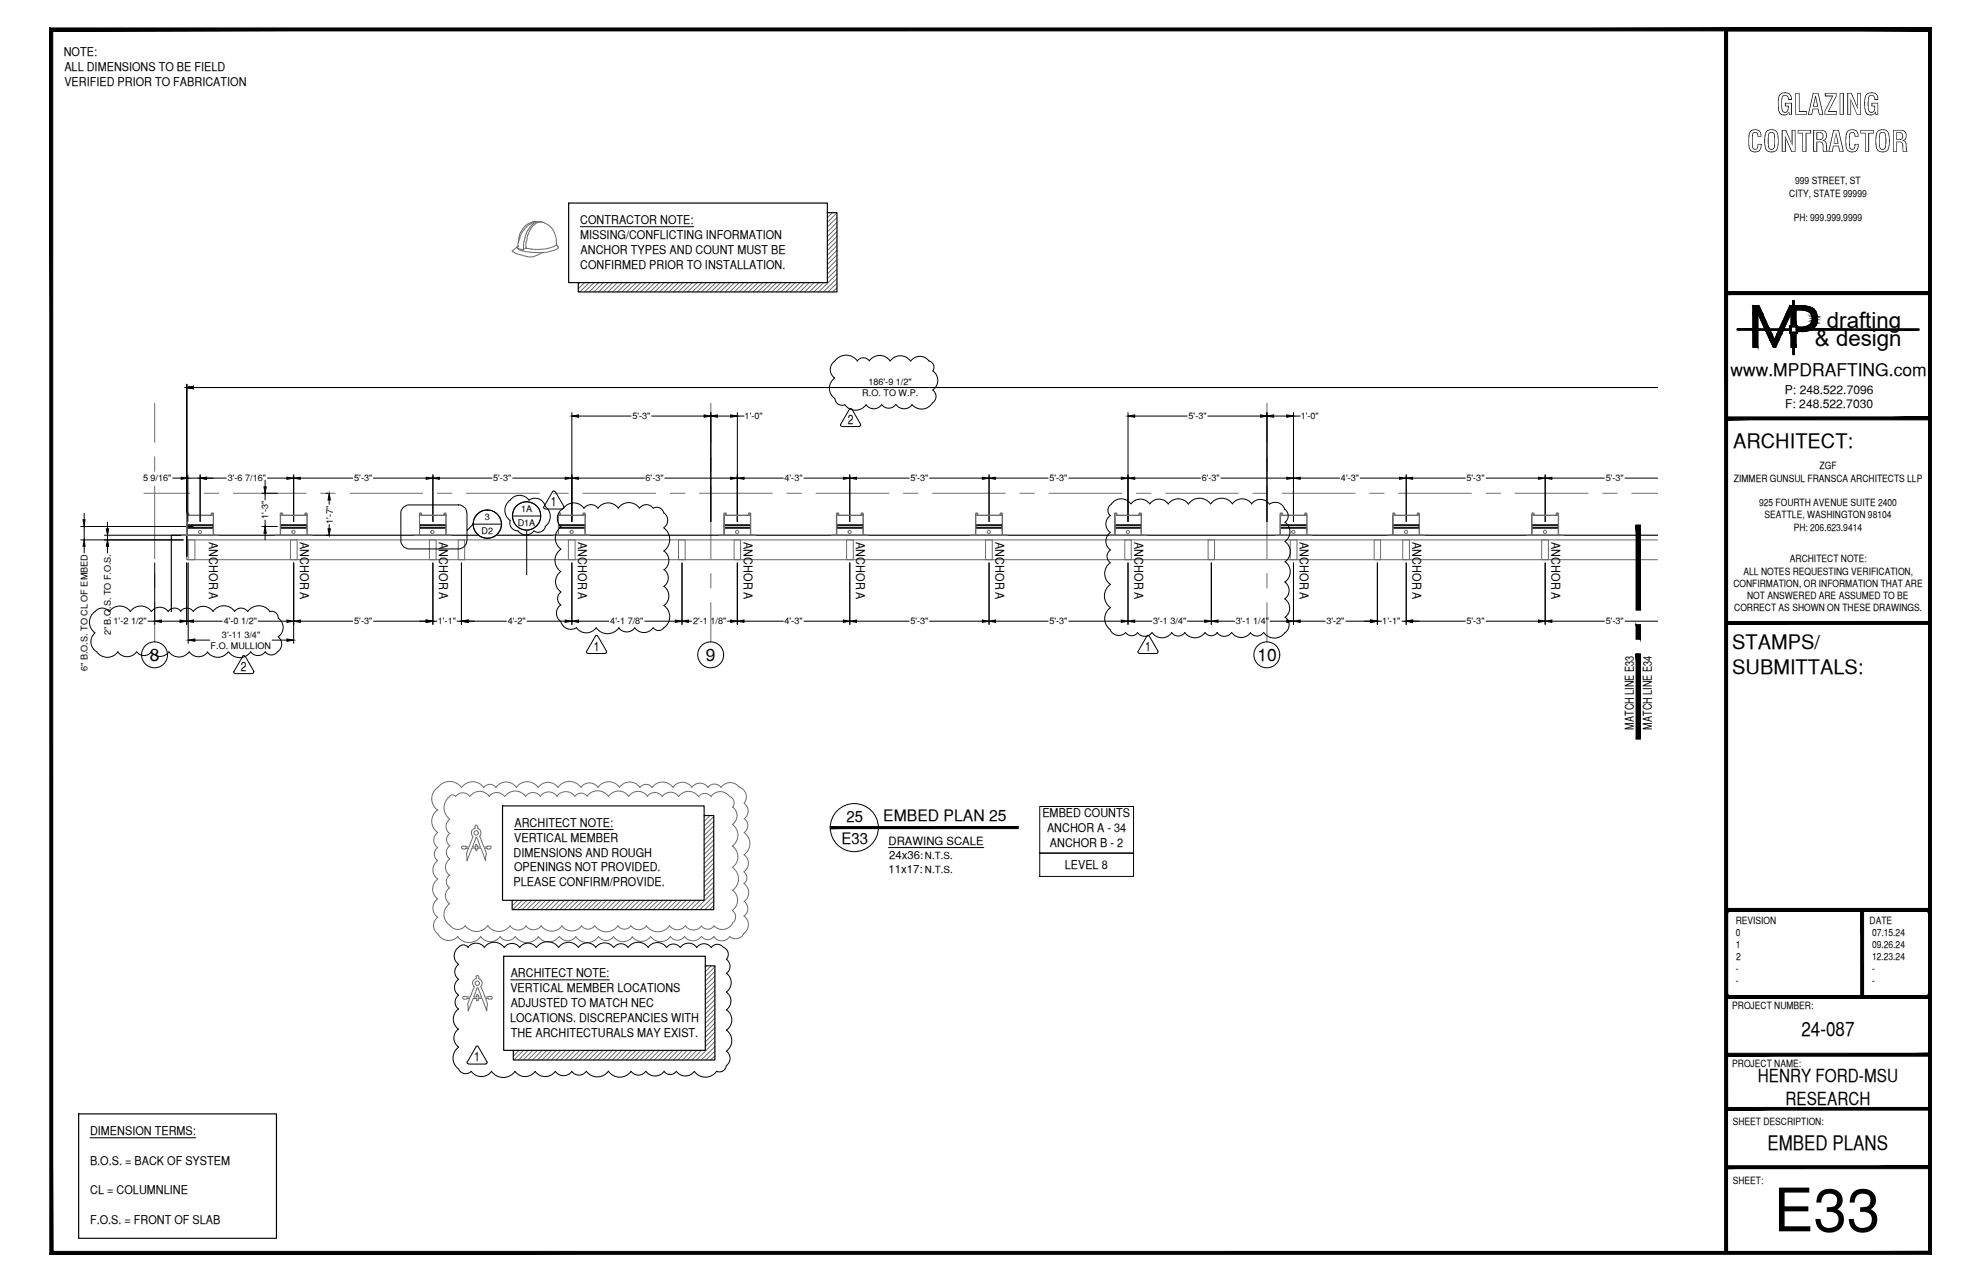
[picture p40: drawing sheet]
<svg xmlns="http://www.w3.org/2000/svg" width="432mm" height="279mm" viewBox="0 0 432 279" stroke-linecap="round" stroke-linejoin="round" font-family="sans-serif">
<defs><g id="words">
<text font-size="13.1" x="386.6" y="268.4">E33</text>
<g font-size="6.3">
<text x="387.2" y="25">GLAZING</text>
<text x="380.8" y="33.1">CONTRACTOR</text>
</g>
<g font-size="4.9">
<text x="398.2" y="71.5">drafting</text>
<text x="395.6" y="75.5">&amp; design</text>
</g>
<g font-size="4.4">
<text x="377.8" y="97.5">ARCHITECT:</text>
<text x="377.6" y="141.5">STAMPS/</text>
<text x="377.6" y="146.9">SUBMITTALS:</text>
<text x="392.7" y="225.8">24-087</text>
<text x="385.3" y="250.7">EMBED PLANS</text>
</g>
<g font-size="3.9">
<text x="383.2" y="235.9">HENRY FORD-MSU</text>
<text x="389.2" y="240.7">RESEARCH</text>
</g>
<g font-size="3.8">
<text x="377.2" y="82">www.MPDRAFTING.com</text>
<text x="32.6" y="144">8</text>
<text x="153.9" y="144">9</text>
<text x="274.1" y="144">10</text>
</g>
<g font-size="3.4">
<text x="184.5" y="179.1">25</text>
<text x="192.5" y="178.9">EMBED PLAN 25</text>
<text x="183.5" y="183.9">E33</text>
</g>
<g font-size="2.8">
<text x="184.8" y="92.3">2</text>
<text x="120.1" y="110.3">1</text>
<text x="129.4" y="141.8">1</text>
<text x="249.6" y="141.8">1</text>
<text x="52.5" y="146.2">2</text>
<text x="103.4" y="231.3">1</text>
</g>
<g font-size="2.6">
<text x="13.9" y="12.3">NOTE:</text>
<text x="14" y="15.5">ALL DIMENSIONS TO BE FIELD</text>
<text x="14" y="18.7">VERIFIED PRIOR TO FABRICATION</text>
<text x="126.4" y="52.1">MISSING/CONFLICTING INFORMATION</text>
<text x="126.5" y="48.8">CONTRACTOR NOTE:</text>
<text x="126.5" y="58.5">CONFIRMED PRIOR TO INSTALLATION.</text>
<text x="126.6" y="55.3">ANCHOR TYPES AND COUNT MUST BE</text>
<text x="389.1" y="85.8">P: 248.522.7096</text>
<text x="389.1" y="89">F: 248.522.7030</text>
<text x="45.6" y="118.2" transform="rotate(90 45.6 118.2)">ANCHOR A</text>
<text x="65.4" y="118.2" transform="rotate(90 65.4 118.2)">ANCHOR A</text>
<text x="95.7" y="118.2" transform="rotate(90 95.7 118.2)">ANCHOR A</text>
<text x="126" y="118.2" transform="rotate(90 126 118.2)">ANCHOR A</text>
<text x="162.1" y="118.2" transform="rotate(90 162.1 118.2)">ANCHOR A</text>
<text x="186.6" y="118.2" transform="rotate(90 186.6 118.2)">ANCHOR A</text>
<text x="217" y="118.2" transform="rotate(90 217 118.2)">ANCHOR A</text>
<text x="247.3" y="118.2" transform="rotate(90 247.3 118.2)">ANCHOR A</text>
<text x="283.3" y="118.2" transform="rotate(90 283.3 118.2)">ANCHOR A</text>
<text x="307.8" y="118.2" transform="rotate(90 307.8 118.2)">ANCHOR A</text>
<text x="338.2" y="118.2" transform="rotate(90 338.2 118.2)">ANCHOR A</text>
<text x="356.1" y="159" transform="rotate(-90 356.1 159)">MATCH LINE E33</text>
<text x="360" y="159" transform="rotate(-90 360 159)">MATCH LINE E34</text>
<text x="227.2" y="178.1">EMBED COUNTS</text>
<text x="112.1" y="183.5">VERTICAL MEMBER</text>
<text x="112.1" y="180.2">ARCHITECT NOTE:</text>
<text x="228.2" y="181.4">ANCHOR A - 34</text>
<text x="228.9" y="184.6">ANCHOR B - 2</text>
<text x="112" y="186.7">DIMENSIONS AND ROUGH</text>
<text x="112.1" y="189.9">OPENINGS NOT PROVIDED.</text>
<text x="232.1" y="189.4">LEVEL 8</text>
<text x="112" y="193.2">PLEASE CONFIRM/PROVIDE.</text>
<text x="111.3" y="213">ARCHITECT NOTE:</text>
<text x="111.3" y="216.2">VERTICAL MEMBER LOCATIONS</text>
<text x="111.3" y="219.5">ADJUSTED TO MATCH NEC</text>
<text x="111.2" y="222.7">LOCATIONS. DISCREPANCIES WITH</text>
<text x="111.3" y="225.9">THE ARCHITECTURALS MAY EXIST.</text>
<text x="19.6" y="247.3">DIMENSION TERMS:</text>
<text x="19.6" y="253.8">B.O.S. = BACK OF SYSTEM</text>
<text x="19.7" y="260.2">CL = COLUMNLINE</text>
<text x="19.6" y="266.7">F.O.S. = FRONT OF SLAB</text>
</g>
<g font-size="2.5">
<text x="193.7" y="184.1">DRAWING SCALE</text>
<text x="193.7" y="190.2">11x17:</text>
<text x="193.8" y="187.1">24x36:</text>
</g>
<g font-size="2.2">
<text x="391.3" y="40.2">999 STREET, ST</text>
<text x="390" y="42.9">CITY, STATE 99999</text>
<text x="391" y="48.2">PH: 999.999.9999</text>
<text x="378" y="105">ZIMMER GUNSUL FRANSCA ARCHITECTS LLP</text>
<text x="396.6" y="102.3">ZGF</text>
<text x="383.4" y="110.3">925 FOURTH AVENUE SUITE 2400</text>
<text x="384.6" y="113">SEATTLE, WASHINGTON 98104</text>
<text x="391" y="115.6">PH: 206.623.9414</text>
<text x="380" y="125.2">ALL NOTES REQUESTING VERIFICATION,</text>
<text x="390.1" y="122.6">ARCHITECT NOTE:</text>
<text x="377.8" y="127.9">CONFIRMATION, OR INFORMATION THAT ARE</text>
<text x="380.8" y="130.6">NOT ANSWERED ARE ASSUMED TO BE</text>
<text x="378" y="133.2">CORRECT AS SHOWN ON THESE DRAWINGS.</text>
<text x="378.3" y="201.3">REVISION</text>
<text x="378.4" y="204">0</text>
<text x="407.5" y="201.3">DATE</text>
<text x="408" y="204">07.15.24</text>
<text x="378.3" y="206.6">1</text>
<text x="378.5" y="209.2">2</text>
<text x="408" y="206.6">09.26.24</text>
<text x="408" y="209.2">12.23.24</text>
<text x="378.4" y="211.9">-</text>
<text x="378.4" y="214.5">-</text>
<text x="408" y="211.9">-</text>
<text x="408" y="214.5">-</text>
<text x="377.6" y="219.9">PROJECT NUMBER:</text>
<text x="377.6" y="232.5">PROJECT NAME:</text>
<text x="377.7" y="245.2">SHEET DESCRIPTION:</text>
<text x="377.7" y="257.9">SHEET:</text>
</g>
<g font-size="2.1">
<text x="201.6" y="187.3">N.T.S.</text>
<text x="201.6" y="190.2">N.T.S.</text>
</g>
<g font-size="2">
<text x="189.3" y="83.9">186'-9 1/2&quot;</text>
<text x="188" y="86.4">R.O. TO W.P.</text>
<text x="137.9" y="91.4">5'-3&quot;</text>
<text x="162.3" y="91.4">1'-0&quot;</text>
<text x="259.1" y="91.4">5'-3&quot;</text>
<text x="283.5" y="91.4">1'-0&quot;</text>
<text x="31.2" y="104.9">5 9/16&quot;</text>
<text x="49.7" y="104.9">3'-6 7/16&quot;</text>
<text x="77.2" y="104.9">5'-3&quot;</text>
<text x="107.5" y="104.9">5'-3&quot;</text>
<text x="140.7" y="104.9">6'-3&quot;</text>
<text x="171" y="104.9">4'-3&quot;</text>
<text x="198.4" y="104.9">5'-3&quot;</text>
<text x="228.7" y="104.9">5'-3&quot;</text>
<text x="261.9" y="104.9">6'-3&quot;</text>
<text x="292.3" y="104.9">4'-3&quot;</text>
<text x="319.7" y="104.9">5'-3&quot;</text>
<text x="350" y="104.9">5'-3&quot;</text>
<text x="58.5" y="113.2" transform="rotate(-90 58.5 113.2)">1'-3&quot;</text>
<text x="105.7" y="113.4">3</text>
<text x="113.6" y="111.6">1A</text>
<text x="72.5" y="114.1" transform="rotate(-90 72.5 114.1)">1'-7&quot;</text>
<text x="105" y="116.4">D2</text>
<text x="112.8" y="114.6">D1A</text>
<text x="24.8" y="136.1">1'-2 1/2&quot;</text>
<text x="48.8" y="136.1">4'-0 1/2&quot;</text>
<text x="77.2" y="136.1">5'-3&quot;</text>
<text x="95.4" y="136.1">1'-1&quot;</text>
<text x="110.7" y="136.1">4'-2&quot;</text>
<text x="133" y="136.1">4'-1 7/8&quot;</text>
<text x="151.1" y="136.1">2'-1 1/8&quot;</text>
<text x="171" y="136.1">4'-3&quot;</text>
<text x="198.4" y="136.1">5'-3&quot;</text>
<text x="228.7" y="136.1">5'-3&quot;</text>
<text x="251.3" y="136.1">3'-1 3/4&quot;</text>
<text x="269.4" y="136.1">3'-1 1/4&quot;</text>
<text x="289.1" y="136.1">3'-2&quot;</text>
<text x="301.3" y="136.1">1'-1&quot;</text>
<text x="319.7" y="136.1">5'-3&quot;</text>
<text x="350" y="136.1">5'-3&quot;</text>
<text x="24.1" y="138.5" transform="rotate(-90 24.1 138.5)">2&quot; B.O.S. TO F.O.S.</text>
<text x="45.9" y="141.4">F.O. MULLION</text>
<text x="48.4" y="139">3'-11 3/4&quot;</text>
<text x="19.1" y="146.2" transform="rotate(-90 19.1 146.2)">6&quot; B.O.S. TO CL OF EMBED</text>
</g>
</g></defs>
<!-- layer: GRID LINES -->
<g fill="none" stroke="#6c6c6c" stroke-width=".22">
<path d="M33.7 87.9v8.5M33.7 99.6v3.1M154.9 87.9v8.5M154.9 99.6v3.1M276.2 87.9v8.5M276.2 99.6v3.1M31.4 107.5h9.9M33.7 105.9v15.9M44.5 107.5h3.2M50.9 107.5h15.8M69.9 107.5h3.2M76.3 107.5h15.8"/>
<path d="M95.3 107.5h3.2M101.7 107.5h15.8M120.7 107.5h3.2M127.1 107.5h15.8M146.1 107.5h3.2M152.5 107.5h15.8M154.9 105.9v15.9M171.5 107.5h3.2M177.9 107.5h15.8M196.9 107.5h3.2M203.3 107.5h15.8M222.3 107.5h3.2"/>
<path d="M228.7 107.5h15.8M247.7 107.5h3.2M254.1 107.5h15.8M273.1 107.5h3.2M276.2 105.9v15.9M279.5 107.5h15.8M298.5 107.5h3.2M304.9 107.5h15.8M323.9 107.5h3.2M330.3 107.5h15.8M349.3 107.5h3.2M355.7 107.5h5.6"/>
<path d="M33.7 125v3.1M33.7 131.3v8.6M154.9 125v3.1M154.9 131.3v8.6M276.2 125v3.1M276.2 131.3v8.6"/>
</g>
<!-- layer: HEAVY_2 -->
<path d="M124 44.3h56.3v17.3h-56.3zM180.3 46.4h2.1v17.2h-56.4v-2M361.3 116.6h-324v16.7M109.5 175.6h44v20.6h-44zM153.5 177.7h2.1v20.5h-44v-2M109.8 208.4h43.9v20.5h-43.9zM153.7 210.5h2.1v20.5h-43.9v-2.1M17.1 242.8h43.2v27.1h-43.2z" fill="none" stroke="#000" stroke-width=".25"/>
<!-- layer: SURROUNDING CONDITIONS -->
<g fill="none" stroke="#6c6c6c" stroke-width=".22">
<path d="M40.7 112.6v4h5.8v-4.3h-5.8v4.3M40.7 115.3v.6M41 112h.1M41 117.7h1.5v4.3h-1.5zM46.3 112h.1M46.5 115.3v.6M46.5 116.6h1.1h-8h1.1v-4.8h.4v.5h-.4h5.8h-.5v-.5h.5v4.8h.5M61.2 112.6v4h5.7v-4.3h-5.7v4.3M61.2 115.3v.6M61.3 112h.1M63.3 117.7h1.5v4.3h-1.5zM66.7 112h.1"/>
<path d="M66.9 116.6h1.1h-7.9h1v-4.8h.5v.5h-.5h5.8h-.4v-.5h.4v4.8h.5M66.9 115.3v.6M91.4 112.6v4h5.8v-4.3h-5.8v4.3M91.4 115.3v.6M91.6 112h.1M93.6 117.7h1.5v4.3h-1.5zM97 112h.1M97.2 116.6h1.1h-7.9h1v-4.8h.5v.5h-.5h5.8h-.4v-.5h.4v4.8h.5M97.2 115.3v.6M99.9 117.7h1.4v4.3h-1.4zM121.7 112.6v4h5.8v-4.3h-5.8v4.3M121.7 115.3v.6"/>
<path d="M122 112h.1M123.9 117.7h1.4v4.3h-1.4zM127.3 112h.1M127.5 115.3v.6M127.6 116.6h1h-8h1.1v-4.8h.5v.5h-.5h5.9h-.5v-.5h.5v4.8h.4M147.9 117.7h1.5v4.3h-1.5zM157.9 112.6v4h5.7v-4.3h-5.7v4.3M157.9 115.3v.6M158.1 112h.1M160 117.7h1.4v4.3h-1.4zM163.4 112h.1M163.6 115.3v.6"/>
<path d="M163.6 116.6h1.1h-7.9h1v-4.8h.5v.5h-.5h5.8h-.5v-.5h.5v4.8h.5M182.4 112.6v4h5.8v-4.3h-5.8v4.3M182.4 115.3v.6M182.6 112h.1M184.5 117.7h1.5v4.3h-1.5zM188 112h.1M188.2 116.6h1h-7.9h1v-4.8h.5v.5h-.5h5.9h-.5v-.5h.5v4.8h.4M188.2 115.3v.6M212.7 112.6v4h5.7v-4.3h-5.7v4.3M212.7 115.3v.6M212.9 112h.1M214.8 117.7h1.5v4.3h-1.5z"/>
<path d="M218.2 112h.1M218.4 115.3v.6M218.5 116.6h1h-7.9h1.1v-4.8h.4v.5h-.4h5.8h-.5v-.5h.5v4.8h.4M243 112.6v4h5.7v-4.3h-5.7v4.3M243 115.3v.6M243.2 112h.1M245.2 117.7h1.4v4.3h-1.4zM248.5 112h.1M248.7 115.3v.6M248.8 116.6h1.1h-8h1.1v-4.8h.5v.5h-.5h5.8h-.5v-.5h.5v4.8h.4M263.3 117.7h1.4v4.3h-1.4zM279.1 112.6v4h5.8v-4.3h-5.8v4.3"/>
<path d="M279.1 115.3v.6M279.3 112h.1M281.2 117.7h1.5v4.3h-1.5zM284.6 112h.1M284.9 116.6h1h-7.9h1v-4.8h.5v.5h-.5h5.9h-.5v-.5h.5v4.8h.4M284.9 115.3v.6M299.5 117.7h1.4v4.3h-1.4zM303.6 112.6v4h5.8v-4.3h-5.8v4.3M303.6 115.3v.6M303.8 112h.1M305.8 117.7h1.4v4.3h-1.4zM309.2 112h.1"/>
<path d="M309.4 116.6h1.1h-8h1.1v-4.8h.4v.5h-.4h5.8h-.5v-.5h.5v4.8h.5M309.4 115.3v.6M333.9 112.6v4h5.8v-4.3h-5.8v4.3M333.9 115.3v.6M334.1 112h.1M336 117.7h1.5v4.3h-1.5zM339.5 112h.1M339.7 115.3v.6M339.7 116.6h1h-7.9h1.1v-4.8h.5v.5h-.5h5.8h-.5v-.5h.5v4.8h.5M361.3 117.7h-320.6v4.3h320.6M95.4 176.5a3 3 0 0 0 0 4.9 2.03 2.03 0 0 0 0 3.3 1.76 1.76 0 0 0 0 2.9 2.45 2.45 0 0 0 0 4 2.68 2.68 0 0 0 0 4.3M95.4 171.6a3 3 0 0 0 0 5"/>
<path d="M98 173.6l.6-.4 .7 .4M98 178.6a1.87 1.87 0 0 0 0 3.1M98.1 173.6a3 3 0 0 0 0 4.9M99.3 173.6a1.87 1.87 0 0 1 3.1 0M102.4 173.6a2.57 2.57 0 0 1 4.3 0M106.6 173.6a2.06 2.06 0 0 1 3.4 0M108.1 171.6a1.62 1.62 0 0 0-2.7 0 2.95 2.95 0 0 0-4.8 0 3.2 3.2 0 0 0-5.2 0M108.1 171.6a2.68 2.68 0 0 1 4.4 0 2.89 2.89 0 0 1 4.8 0M110 173.6a2.76 2.76 0 0 1 4.6 0M114.6 173.5a1.93 1.93 0 0 1 3.2 .1 2.25 2.25 0 0 1 3.6 0M117.3 171.6a2.64 2.64 0 0 1 4.3 0M121.4 173.5a2.38 2.38 0 0 1 3.9 0"/>
<path d="M125.3 173.5a1.62 1.62 0 0 1 2.7 0M128 173.5a2.83 2.83 0 0 1 4.6 0M130.3 171.6a2.25 2.25 0 0 0-3.7 0 3.1 3.1 0 0 0-5 0M139.5 171.6a2.7 2.7 0 0 0-4.5 0 2.9 2.9 0 0 0-4.7 0M139.5 171.6a1.62 1.62 0 0 1 2.6 0M141.1 173.6a2 2 0 0 1 3.3 0M141.2 173.5a2.51 2.51 0 0 0-4.2 0 2.7 2.7 0 0 0-4.4 .1M142.2 171.6a2.76 2.76 0 0 1 4.5 0M146.7 171.6a2.51 2.51 0 0 1 4.1 0M150.8 171.6a2.19 2.19 0 0 1 3.6 0M152.2 173.6a2.64 2.64 0 0 0-4.3 0 2.18 2.18 0 0 0-3.5 0M152.3 173.6a1.62 1.62 0 0 1 2.7 0"/>
<path d="M155 173.6a2.46 2.46 0 0 1 4 0 1.49 1.49 0 0 1 .7 2.3M159.6 179.7a2.89 2.89 0 0 1 0 4.7M159.7 175.9a2.32 2.32 0 0 1 0 3.8M161.2 171.6a2.44 2.44 0 0 0-4 0 1.76 1.76 0 0 0-2.9 0M161.2 171.6a2.19 2.19 0 0 1 1 3.4M162.2 175.1a2.06 2.06 0 0 1 0 3.3M162.2 178.4a1.87 1.87 0 0 1 0 3.1M95.4 195.9a2.44 2.44 0 0 0 0 4M95.4 199.9a2.19 2.19 0 0 0 0 3.6M98 187.3a2.13 2.13 0 0 0 0 3.5 1.67 1.67 0 0 0 0 2.7 2.12 2.12 0 0 0 0 3.5 2.82 2.82 0 0 0 0 4.6M98 184.3a1.75 1.75 0 0 0 0 2.9M98 181.6a1.62 1.62 0 0 0 0 2.7"/>
<path d="M159.6 194a2.72 2.72 0 0 1 0 4.4 1.68 1.68 0 0 1 0 2.8M159.6 184.4a2.83 2.83 0 0 1 0 4.6M159.7 189.1a3 3 0 0 1 0 4.9M162.2 190a1.59 1.59 0 0 1 0 2.6 2.38 2.38 0 0 1 0 3.9M162.2 196.4a1.92 1.92 0 0 1-.1 3.2 2.32 2.32 0 0 1 0 3.8M162.2 181.4a2.93 2.93 0 0 1 0 4.9 2.25 2.25 0 0 1 0 3.7M95.4 203.5a2.7 2.7 0 0 0 4.4 .6M98 201.6a2.06 2.06 0 0 0 3.4 .2M99.7 204.1a3.1 3.1 0 0 0 5.1 0 2.56 2.56 0 0 0 4.2 0 2.01 2.01 0 0 0 3.3 0 3.1 3.1 0 0 0 5.1 0M101.4 201.7a3 3 0 0 0 4.9 0 2.94 2.94 0 0 0 4.9 .1M111.2 201.8a2.13 2.13 0 0 0 3.5 0M114.6 201.7a2.06 2.06 0 0 0 3.4 0"/>
<path d="M117.3 204.1a2.76 2.76 0 0 0 4.6 0M118 201.8a2.76 2.76 0 0 0 4.5 0M121.9 204.1a2.19 2.19 0 0 0 3.6 0M122.5 201.8a2.64 2.64 0 0 0 4.3 0M126.7 201.8a1.75 1.75 0 0 0 2.9 0M129.7 201.8a3.1 3.1 0 0 0 5 0M133.7 204.2a2.51 2.51 0 0 0 4.1 0M133.8 204.1a2.03 2.03 0 0 1-3.3 0 3 3 0 0 1-5 0M137.8 204.1a2.44 2.44 0 0 0 4 0M140.9 201.8a3.1 3.1 0 0 0 5 0M140.9 201.7a2.06 2.06 0 0 1-3.4 .1 1.75 1.75 0 0 1-2.8 0M141.8 204.1a2.64 2.64 0 0 0 4.3 0 1.86 1.86 0 0 0 3.1 0"/>
<path d="M145.9 201.7a2.13 2.13 0 0 0 3.5 0M149.2 204.1a2.25 2.25 0 0 0 3.7 0M152.9 204.1a1.62 1.62 0 0 0 2.7 0M155.6 204.1a2.13 2.13 0 0 0 3.5 0M159.7 201.2a2.49 2.49 0 0 1-4 .6 1.67 1.67 0 0 1-2.8 0 2.13 2.13 0 0 1-3.5 0M162.2 203.4a1.94 1.94 0 0 1-3.1 .7"/>
<circle cx="43.6" cy="115.9" r=".35"/>
<circle cx="64" cy="115.9" r=".35"/>
<circle cx="94.3" cy="115.9" r=".35"/>
<circle cx="124.6" cy="115.9" r=".35"/>
<circle cx="160.7" cy="115.9" r=".35"/>
<circle cx="185.2" cy="115.9" r=".35"/>
<circle cx="215.6" cy="115.9" r=".35"/>
<circle cx="245.8" cy="115.9" r=".35"/>
<circle cx="281.9" cy="115.9" r=".35"/>
<circle cx="306.5" cy="115.9" r=".35"/>
<circle cx="336.8" cy="115.9" r=".35"/>
</g>
<!-- layer: DIM -->
<g fill="none" stroke="#000" stroke-width=".22">
<path d="M40.7 83.8v37.4M42.2 84.5h319.1M124.7 89.9v23.8M126.1 90.7h11.4M142 90.7h11.5M154.9 89.9v23.8M156.4 90.7h2.9M160.7 89.9v23.8M160.7 90.7h1.5M245.9 89.9v23.8M247.3 90.7h11.5M263.3 90.7h11.5"/>
<path d="M276.2 89.9v23.8M277.6 90.7h2.9M281.9 89.9v23.8M281.9 90.7h1.5M17.6 114.7h24.5M17.6 117.7h22.3M18.4 111.9v1.4M18.4 114.7v3M18.4 119.1v1.4M22.7 116.6h17.5M23.4 113.8v1.5M23.4 116.6v1.1"/>
<path d="M23.4 119.1v1.4M37.7 104.2h1.8M41 104.2h2.6M41 103.5v10.2M43.6 103.5v10.2M45 104.2h4.3M57.1 107.5h3.4M57.1 114.7h3.4M57.8 104.6v1.5M57.8 107.5v1.5M57.8 113.3v1.4M57.8 116.2v1.5"/>
<path d="M58.3 104.2h4.2M64 103.5v10.2M65.5 104.2h11.4M71.1 116.6h.4M71.1 107.5h.4M71.8 109v.9M71.8 114.3v1M81.4 104.2h11.5M94.4 103.5v10.2M95.8 104.2h11.5M111.8 104.2h11.4M126.1 104.2h14.4"/>
<path d="M144.9 104.2h14.4M162.2 104.2h8.6M175.3 104.2h8.5M185.2 103.5v10.2M186.7 104.2h11.5M202.6 104.2h11.5M215.6 103.5v10.2M217 104.2h11.5M233 104.2h11.4M247.3 104.2h14.4M266.1 104.2h14.4M283.4 104.2h8.6"/>
<path d="M296.5 104.2h8.6M306.5 103.5v10.2M307.9 104.2h11.5M323.9 104.2h11.4M336.8 103.5v10.2M338.3 104.2h11.4M354.2 104.2h7.1M32.3 135.4h1.4M33.7 122.7v13.4M35.2 135.4h4M40.7 122.7v13.4M41 122.7v17.5"/>
<path d="M42.2 135.4h6.3M42.5 139.5h3.2M56.3 135.4h6.2M59.3 139.5h3.2M64 122.7v17.5M65.5 135.4h11.4M81.4 135.4h11.5M94.4 135.4h.8M94.4 122.7v13.4M99.6 135.4h1M100.6 122.7v13.4M102 135.4h8.4"/>
<path d="M114.9 135.4h8.3M124.7 122.7v13.4M126.1 135.4h6.6M140.5 135.4h6.7M148.7 122.7v13.4M150.1 135.4h.6M158.6 135.4h.7M160.7 122.7v13.4M162.2 135.4h8.6M175.3 135.4h8.5M185.2 122.7v13.4M186.7 135.4h11.5"/>
<path d="M202.6 135.4h11.5M215.6 122.7v13.4M217 135.4h11.5M233 135.4h11.4M245.9 122.7v13.4M247.3 135.4h3.8M258.8 135.4h3.8M264 122.7v13.4M265.5 135.4h3.6M276.9 135.4h3.6M281.9 122.7v13.4M283.4 135.4h5.5"/>
<path d="M293.4 135.4h5.4M300.2 135.4h1M300.2 122.7v13.4M305.6 135.4h.9M306.5 122.7v13.4M307.9 135.4h11.5M323.9 135.4h11.4M336.8 122.7v13.4M338.3 135.4h11.4M354.2 135.4h7.1"/>
</g>
<g fill="#000" stroke="#000" stroke-width=".22">
<path d="M40.7 84.5l1.5-.3v.5zM124.7 90.7l1.4-.3v.5zM153.5 90.4l1.4 .3-1.4 .2zM154.9 90.7l1.5-.3v.5zM159.3 90.4l1.4 .3-1.4 .2zM245.9 90.7l1.4-.3v.5zM274.8 90.4l1.4 .3-1.4 .2zM276.2 90.7l1.4-.3v.5zM280.5 90.4l1.4 .3-1.4 .2zM18.1 113.3h.4l-.1 1.4zM18.4 117.7l.1 1.4h-.4zM23.2 115.3h.5l-.3 1.3z"/>
<path d="M23.4 117.7l.3 1.4h-.5zM39.5 104l1.5 .2-1.5 .3zM43.6 104.2l1.4-.2v.5zM57.8 114.7l.2 1.5h-.5zM57.5 106.1h.5l-.2 1.4zM62.5 104l1.5 .2-1.5 .3zM64 104.2l1.5-.2v.5zM71.5 115.3h.5l-.2 1.3zM71.8 107.5l.2 1.5h-.5zM92.9 104l1.5 .2-1.5 .3zM94.4 104.2l1.4-.2v.5zM123.2 104l1.5 .2-1.5 .3z"/>
<path d="M124.7 104.2l1.4-.2v.5zM159.3 104l1.4 .2-1.4 .3zM160.7 104.2l1.5-.2v.5zM183.8 104l1.4 .2-1.4 .3zM185.2 104.2l1.5-.2v.5zM214.1 104l1.5 .2-1.5 .3zM215.6 104.2l1.4-.2v.5zM244.4 104l1.5 .2-1.5 .3zM245.9 104.2l1.4-.2v.5zM280.5 104l1.4 .2-1.4 .3zM281.9 104.2l1.5-.2v.5zM305.1 104l1.4 .2-1.4 .3z"/>
<path d="M306.5 104.2l1.4-.2v.5zM335.3 104l1.5 .2-1.5 .3zM336.8 104.2l1.5-.2v.5zM33.7 135.4l1.5-.3v.5zM39.2 135.1l1.5 .3-1.5 .2zM40.7 135.4l1.5-.3v.5zM41 139.5l1.5-.2v.5zM62.5 135.1l1.5 .3-1.5 .2zM62.5 139.3l1.5 .2-1.5 .3zM64 135.4l1.5-.3v.5zM92.9 135.1l1.5 .3-1.5 .2zM100.6 135.4l1.4-.3v.5z"/>
<path d="M123.2 135.1l1.5 .3-1.5 .2zM124.7 135.4l1.4-.3v.5zM147.2 135.1l1.5 .3-1.5 .2zM148.7 135.4l1.4-.3v.5zM159.3 135.1l1.4 .3-1.4 .2zM160.7 135.4l1.5-.3v.5zM183.8 135.1l1.4 .3-1.4 .2zM185.2 135.4l1.5-.3v.5zM214.1 135.1l1.5 .3-1.5 .2zM215.6 135.4l1.4-.3v.5zM244.4 135.1l1.5 .3-1.5 .2zM245.9 135.4l1.4-.3v.5z"/>
<path d="M262.6 135.1l1.4 .3-1.4 .2zM264 135.4l1.5-.3v.5zM280.5 135.1l1.4 .3-1.4 .2zM281.9 135.4l1.5-.3v.5zM298.8 135.1l1.4 .3-1.4 .2zM306.5 135.4l1.4-.3v.5zM335.3 135.1l1.5 .3-1.5 .2zM336.8 135.4l1.5-.3v.5z"/>
</g>
<!-- layer: GRID LINES -->
<g fill="none" stroke="#000" stroke-width=".22">
<circle cx="33.7" cy="142.7" r="2.83"/>
<circle cx="154.9" cy="142.7" r="2.83"/>
<circle cx="276.1" cy="142.7" r="2.83"/>
</g>
<!-- layer: SYMBOLS -->
<path d="M181 180.1v.5l40.9-.5zM181 180.6l40.9-.5v.5z" fill="#000" stroke="#000" stroke-width=".22"/>
<g fill="none" stroke="#000" stroke-width=".22">
<path d="M88 110.5l1-.5h10.9a1.93 1.93 0 0 1 1.9 2v5.7a1.93 1.93 0 0 1-1.9 1.9h-10.6a1.84 1.84 0 0 1-1.9-1.9v-5.7a1.52 1.52 0 0 1 .6-1.5zM103.1 114.2h6.2M103.1 114.2l-1.3 1.4M111.7 112.5h6.2M114.8 115.5v9.8"/>
<circle cx="106.2" cy="114.2" r="3.1"/>
<circle cx="106.2" cy="114.3" r="3.1"/>
<circle cx="114.8" cy="112.5" r="3.1"/>
<circle cx="114.8" cy="112.4" r="3.1"/>
<circle cx="186.2" cy="180.4" r="5.2"/>
</g>
<!-- layer: MEDIUM_2 -->
<path d="M356.6 161h1M193.7 184.7h20.7" fill="none" stroke="#000" stroke-width=".22"/>
<!-- layer: NOTES -->
<path d="M126.5 49.4h24.7M226.6 175.8h20.5v10.1h-20.5zM112.1 180.8h21.6M226.6 185.9h20.5v5.1h-20.5zM111.3 213.6h21.5M19.6 248h23.1" fill="none" stroke="#000" stroke-width=".22"/>
<!-- layer: LIGHT_1 -->
<g fill="none" stroke="#6c6c6c" stroke-width=".22">
<path d="M111.7 54.6v.2M111.7 54.8l.6 .3M112.3 55.2l2.7 .7M112.7 53.8l.3 .5M112.9 52.9v.8M113 54.3l.9 .4M113 53.7l-.2 .4 1.2 .4 .7-.5v-.3M113 53.6l-1.2 1M113.1 52.1l-.1 .8M113.3 51.7l-.3 1.1M113.5 50.6l-.4 1.5M114.2 50.1l-.9 1.6"/>
<path d="M114.2 54.1l-.2 .4M114.2 52.6l-.1 1.4M114.4 51.9l-.1 .7M114.4 49.3l-.9 1.3M114.5 54.1l1.4 .2M114.7 52.6l-.1 1M114.8 49.4l-.6 .8M114.9 51.9l-.1 .8M114.9 55.9h1.4M115 50.2l-.6 1.6M115.1 48.8l-.7 .5M115.5 48.9l-.7 .5"/>
<path d="M115.5 49.5l-.4 .7M115.6 50.1l-.7 1.8M115.9 49.6l-.4 .5M115.9 49.1l-.4 .4M116.1 48.5l1.2-.2 1.3 .3M116.2 48.5l-.7 .4M116.2 49.2l-.3 .4M116.4 49l-.2 .2M116.8 48.3l-.8 .1-.9 .4M116.8 48.7l-.4 .3M116.9 48.4l-1 .7M117.3 48.3h-.4"/>
<path d="M117.6 48.4l.8 .1M117.6 48.4l-.8 .3M118.4 55l-2.1 .9M118.7 48.6l.7 .4M119.4 54.2l-1.8 .2-1.7-.1M119.4 49l1.1 1M120.5 50l.3 .7M120.8 50.6l.3 .8M121.1 54.4a12.5 12.5 0 0 1-7.2 .3M121.1 51.4l.2 1.8M121.1 53.5l-.7 .3-1.1 .3M121.3 53.2l.4 .6"/>
<path d="M121.3 53.3l-.1 .2M121.5 54.1l-.4 .3M121.7 53.8v.1M121.7 54l-.2 .2M121.7 53.9v.1M180.4 46.4h-.1M181.4 46.4l-1.1 1M182.4 46.4l-2.1 2.1M182.4 47.4l-2.1 2.1M182.4 48.5l-2.1 2M182.4 49.5l-2.1 2.1M182.4 50.5l-2.1 2.1"/>
<path d="M182.4 51.5l-2.1 2.1M182.4 52.5l-2.1 2.1M182.4 53.5l-2.1 2.1M182.4 54.5l-2.1 2.1M182.4 55.6l-2.1 2.1M182.4 56.6l-2.1 2.1M182.4 57.6l-2.1 2.1M182.4 58.7l-2.1 2M182.4 59.7l-4 3.9M126.4 61.6l-.4 .3M127.4 61.6l-1.4 1.3M128.5 61.6l-2.1 2"/>
<path d="M129.5 61.6l-2.1 2M130.5 61.6l-2.1 2M131.5 61.6l-2 2M132.5 61.6l-2 2M133.5 61.6l-2 2M134.6 61.6l-2.1 2M135.6 61.6l-2.1 2M136.7 61.6l-2.1 2M137.7 61.6l-2.1 2M138.7 61.6l-2.1 2M139.7 61.6l-2.1 2M140.7 61.6l-2.1 2"/>
<path d="M141.7 61.6l-2.1 2M142.7 61.6l-2 2M143.8 61.6l-2.1 2M144.8 61.6l-2.1 2M145.8 61.6l-2 2M146.8 61.6l-2 2M147.8 61.6l-2 2M148.8 61.6l-2 2M149.9 61.6l-2.1 2M150.9 61.6l-2.1 2M152 61.6l-2.1 2M153 61.6l-2.1 2"/>
<path d="M154 61.6l-2.1 2M155 61.6l-2.1 2M156 61.6l-2.1 2M157 61.6l-2.1 2M158.1 61.6l-2.1 2M159.1 61.6l-2.1 2M160.1 61.6l-2 2M161.1 61.6l-2 2M162.1 61.6l-2 2M163.1 61.6l-2 2M164.2 61.6l-2.1 2M165.2 61.6l-2.1 2"/>
<path d="M166.2 61.6l-2.1 2M167.3 61.6l-2.1 2M168.3 61.6l-2.1 2M169.3 61.6l-2.1 2M170.3 61.6l-2.1 2M171.3 61.6l-2.1 2M172.3 61.6l-2.1 2M173.4 61.6l-2.1 2M174.4 61.6l-2.1 2M175.4 61.6l-2 2M176.4 61.6l-2 2M177.4 61.6l-2 2"/>
<path d="M178.5 61.6l-2.1 2M179.5 61.6l-2.1 2M182.4 60.7l-2.9 2.9M182.4 61.7l-1.9 1.9M182.4 62.7l-.9 .9M153.7 177.7l-.2 .3M154.7 177.7l-1.2 1.3M155.6 178l-2.1 2M155.6 179l-2.1 2M100.9 184.4l-.3 .3 .3 .3M100.9 185l1.2-.2-.4 1.3 .1 1.5 1.1-2.8h.8v.4M103.1 182.2l-.9 2.4-1.3-.2"/>
<path d="M103.5 180.5a1.05 1.05 0 0 0-.4 1.8M103.5 180.1l.3-.3 .3 .3M103.6 180.1v.4M103.6 184.2l.2-.2 .1 .2M103.6 185.2l.2 .2 .1-.2M103.7 182.6h.2M103.8 182.6l-.8 2h.7v-.4M103.9 182.6l.8 2h-.7v-.4M104.1 180.5a1.05 1.05 0 0 1 .4 1.8M104.1 180.1v.4M104.6 182.2l.9 2.4 1.3-.2M106.8 184.4l.3 .3-.3 .3"/>
<path d="M106.8 185l-1.2-.2 .4 1.3-.1 1.5-1.1-2.8h-.8v.4M111.8 196.2l-.2 .2M112.8 196.2l-1.2 1.2M113.9 196.2l-2.1 2M114.9 196.2l-2.1 2M115.9 196.2l-2.1 2M116.9 196.2l-2.1 2M117.9 196.2l-2.1 2M118.9 196.2l-2 2M120 196.2l-2.1 2M121 196.2l-2.1 2M122 196.2l-2 2"/>
<path d="M123.1 196.2l-2.1 2M124.1 196.2l-2.1 2M125.1 196.2l-2.1 2M126.1 196.2l-2.1 2M127.1 196.2l-2.1 2M128.1 196.2l-2.1 2M129.2 196.2l-2.1 2M130.2 196.2l-2.1 2M131.2 196.2l-2.1 2M132.2 196.2l-2.1 2M133.2 196.2l-2 2M134.2 196.2l-2 2"/>
<path d="M135.3 196.2l-2.1 2M136.3 196.2l-2.1 2M137.4 196.2l-2.1 2M138.4 196.2l-2.1 2M139.4 196.2l-2.1 2M140.4 196.2l-2.1 2M141.4 196.2l-2.1 2M142.4 196.2l-2.1 2M143.4 196.2l-2 2M144.5 196.2l-2.1 2M145.5 196.2l-2.1 2M146.5 196.2l-2.1 2"/>
<path d="M147.5 196.2l-2 2M148.5 196.2l-2 2M149.5 196.2l-2 2M150.6 196.2l-2.1 2M151.6 196.2l-2.1 2M152.7 196.2l-2.1 2M155.6 180l-2.1 2.1M155.6 181l-2.1 2.1M155.6 182.1l-2.1 2M155.6 183.1l-2.1 2.1M155.6 184.1l-2.1 2.1M155.6 185.1l-2.1 2.1"/>
<path d="M155.6 186.1l-2.1 2.1M155.6 187.1l-2.1 2.1M155.6 188.2l-2.1 2M155.6 189.2l-2.1 2.1M155.6 190.2l-2.1 2.1M155.6 191.2l-2.1 2.1M155.6 192.2l-2.1 2.1M155.6 193.3l-2.1 2M155.6 194.3l-4 3.9M155.6 195.3l-3 2.9M155.6 196.3l-2 1.9M155.6 197.4l-1 .8"/>
<path d="M103.4 215l-.9 2.3-1.3-.1-.4 .3 .3 .2 1.3-.1-.5 1.3 .1 1.4 1.1-2.7h.8v.4M103.8 213.3a1.05 1.05 0 0 0-.5 1.7M103.8 212.9l.2-.3 .3 .3M103.8 212.9v.4M103.9 216.9l.1-.2 .2 .2M103.9 218l.1 .1 .2-.1M103.9 215.3h.2M104 215.3l-.7 2h.6v-.4M104.2 215.3l.8 2h-.7v-.4M104.3 213.3a1.05 1.05 0 0 1 .5 1.7M104.4 212.9v.4M104.8 215l.9 2.3 1.4-.1"/>
<path d="M107 217.2l.3 .3-.3 .2M107.1 217.7l-1.2-.1 .4 1.3-.2 1.4-1-2.7h-.8v.4M154 210.5l-.3 .3M155 210.5l-1.3 1.3M155.8 210.7l-2.1 2.1M155.8 211.7l-2.1 2.1M155.8 212.7l-2.1 2.1M155.8 213.8l-2.1 2M155.8 214.8l-2.1 2.1M155.8 215.8l-2.1 2.1M155.8 216.9l-2.1 2M155.8 217.9l-2.1 2.1"/>
<path d="M155.8 218.9l-2.1 2.1M155.8 219.9l-2.1 2.1M112.1 228.9l-.2 .3M113.1 228.9l-1.2 1.3M114.1 228.9l-2.1 2.1M115.1 228.9l-2.1 2.1M116.1 228.9l-2.1 2.1M117.2 228.9l-2.1 2.1M118.2 228.9l-2.1 2.1M119.2 228.9l-2 2.1M120.2 228.9l-2 2.1M121.2 228.9l-2 2.1"/>
<path d="M122.2 228.9l-2 2.1M123.3 228.9l-2.1 2.1M124.3 228.9l-2.1 2.1M125.3 228.9l-2 2.1M126.4 228.9l-2.1 2.1M127.4 228.9l-2.1 2.1M128.4 228.9l-2.1 2.1M129.4 228.9l-2.1 2.1M130.4 228.9l-2.1 2.1M131.4 228.9l-2.1 2.1M132.5 228.9l-2.1 2.1M133.5 228.9l-2.1 2.1"/>
<path d="M134.5 228.9l-2 2.1M135.5 228.9l-2 2.1M136.5 228.9l-2 2.1M137.6 228.9l-2.1 2.1M138.6 228.9l-2.1 2.1M139.6 228.9l-2.1 2.1M140.7 228.9l-2.1 2.1M141.7 228.9l-2.1 2.1M142.7 228.9l-2.1 2.1M143.7 228.9l-2.1 2.1M144.7 228.9l-2.1 2.1M145.7 228.9l-2.1 2.1"/>
<path d="M146.7 228.9l-2 2.1M147.8 228.9l-2.1 2.1M148.8 228.9l-2.1 2.1M149.8 228.9l-2 2.1M150.8 228.9l-2 2.1M151.9 228.9l-2.1 2.1M152.9 228.9l-2.1 2.1M155.8 220.9l-2.1 2.1M155.8 221.9l-2.1 2.1M155.8 222.9l-2.1 2.1M155.8 224l-2.1 2.1M155.8 225l-2.1 2.1"/>
<path d="M155.8 226l-2.1 2.1M155.8 227l-4 4M155.8 228.1l-3 2.9M155.8 229.1l-1.9 1.9M155.8 230.1l-.9 .9"/>
<circle cx="103.8" cy="181.5" r=".48"/>
<circle cx="104" cy="214.3" r=".48"/>
</g>
<!-- layer: MEDIUM_2 -->
<g fill="#000" stroke="#000" stroke-width=".22">
<path d="M356.6 114.4l1 18.6v-18.6zM356.6 114.4l1 18.6h-1z"/>
<path d="M356.6 136.1l1 3.2v-3.2zM356.6 136.1l1 3.2h-1z"/>
<path d="M356.6 142.5l1 18.5v-18.5zM356.6 142.5l1 18.5h-1z"/>
</g>
<!-- layer: Schiene -->
<g fill="none" stroke="#000" stroke-width=".22">
<path d="M40.8 114.4h5.6v.7h-5.6zM40.8 114.9h5.6M40.8 114.6h5.6M61.2 114.4h5.7v.7h-5.7zM61.2 114.9h5.7M61.2 114.6h5.7M91.5 114.4h5.7v.7h-5.7zM91.5 114.9h5.7M91.5 114.6h5.7M121.8 114.4h5.7v.7h-5.7zM121.8 114.9h5.7M121.8 114.6h5.7"/>
<path d="M157.9 114.4h5.7v.7h-5.7zM157.9 114.9h5.7M157.9 114.6h5.7M182.4 114.4h5.7v.7h-5.7zM182.4 114.9h5.7M182.4 114.6h5.7M212.7 114.4h5.7v.7h-5.7zM212.7 114.9h5.7M212.7 114.6h5.7M243 114.4h5.7v.7h-5.7zM243 114.9h5.7M243 114.6h5.7"/>
<path d="M279.1 114.4h5.7v.7h-5.7zM279.1 114.9h5.7M279.1 114.6h5.7M303.7 114.4h5.6v.7h-5.6zM303.7 114.9h5.6M303.7 114.6h5.6M333.9 114.4h5.8v.7h-5.8zM333.9 114.9h5.8M333.9 114.6h5.8"/>
</g>
<!-- layer: SYMBOLS -->
<path d="M106.2 111.2l.9 .1M114.8 109.3l.8 .2" fill="none" stroke="#fff" stroke-width=".22"/>
<g fill="#fff" stroke="#fff" stroke-width=".22">
<path d="M104.7 117l1.5 .3zM104.7 117l2.4 .2-.9 .1zM104.1 116.5l.6 .5 2.4 .2zM104.1 116.5l3.7 .5-.7 .2zM103.6 115.8l.5 .7 3.7 .5zM103.6 115.8l4.8 .7-.6 .5zM103.3 115.1l.3 .7 4.8 .7zM103.3 115.1l5.6 .7-.5 .7zM103.1 114.2l.2 .9 5.6 .7zM103.1 114.2l6.1 .9-.3 .7zM103.3 113.5l-.2 .7 6.1 .9zM103.3 113.5l6 .7-.1 .9zM103.6 112.7l-.3 .8 6 .7zM103.6 112.7l5.6 .8 .1 .7zM104.1 112.1l-.5 .6 5.6 .8zM104.1 112.1l4.8 .6 .3 .8zM104.1 112.1l4.8 .6-4.2-1.1zM104.7 111.6l3.7 .5 .5 .6zM104.7 111.6l3.7 .5-3-.8zM105.4 111.3l2.4 .3 .6 .5zM105.4 111.3l2.4 .3-1.6-.4zM106.2 111.2l.9 .1 .7 .3z"/>
<path d="M113.2 115.1l1.6 .5zM113.2 115.1l2.4 .3-.8 .2zM112.6 114.6l.6 .5 2.4 .3zM112.6 114.6l3.7 .5-.7 .3zM112.1 114l.5 .6 3.7 .5zM112.1 114l4.9 .6-.7 .5zM111.8 113.2l.3 .8 4.9 .6zM111.8 113.2l5.7 .8-.5 .6zM111.7 112.5l.1 .7 5.7 .8zM111.7 112.5l6.1 .7-.3 .8zM111.8 111.6l-.1 .9 6.1 .7zM111.8 111.6l6.1 .9-.1 .7zM112.1 110.9l-.3 .7 6.1 .9zM112.1 110.9l5.7 .7 .1 .9zM112.6 110.2l-.5 .7 5.7 .7zM112.6 110.2l4.9 .7 .3 .7zM112.6 110.2l4.9 .7-4.3-1.1zM113.2 109.8l3.8 .4 .5 .7zM113.2 109.8l3.8 .4-3-.7zM114 109.5l2.3 .3 .7 .4zM114 109.5l2.3 .3-1.5-.5zM114.8 109.3l1.5 .5z"/>
</g>
<!-- layer: 2ND RESVISIONS -->
<g fill="none" stroke="#000" stroke-width=".22">
<path d="M186.9 78.7a1.62 1.62 0 0 1 2.6 0M186.9 78.7a3 3 0 0 0-5 0 2.26 2.26 0 0 0 0 3.7 2.7 2.7 0 0 0 0 4.4M189.5 78.6a2.76 2.76 0 0 1 4.5 0M194 78.7a2.7 2.7 0 0 1 4.5 0M198.5 78.7a2.44 2.44 0 0 1 4 0M202.5 78.7a1.43 1.43 0 0 1 .8 2.1M182 86.8a1.56 1.56 0 0 0 2.1 1.4 2.86 2.86 0 0 0 4.7 0 2.05 2.05 0 0 0 3.4 0M183.5 92.9l-.3-.1 .1-.3 1.8-3.3 .3-.2 .3 .2 1.8 3.3v.3l-.2 .1M183.5 93h3.8M192.2 88.2a1.87 1.87 0 0 0 3 0M203.3 87.7a2.73 2.73 0 0 1-4.5 .5 2.13 2.13 0 0 1-3.5 0M203.3 85a1.68 1.68 0 0 1 0 2.8"/>
<path d="M203.3 80.8a2.51 2.51 0 0 1 0 4.2M20.7 133.3a2.85 2.85 0 0 0 0 4.6 2.51 2.51 0 0 0 .4 4.1 2.82 2.82 0 0 0 4.6 .1M20.7 133.3a1.87 1.87 0 0 1 3.1 0M23.8 133.3a2.83 2.83 0 0 1 4.6 0M28.4 133.3a2.83 2.83 0 0 1 4.6 0M33 133.3a2.25 2.25 0 0 1 3.7 0M36.7 133.2a1.68 1.68 0 0 1 2.7 0M39.4 133.2a1.68 1.68 0 0 1 2.7 0M42.1 133.3a2.64 2.64 0 0 1 4.3 0M46.4 133.2a2.89 2.89 0 0 1 4.8 0M51.1 133.3a1.77 1.77 0 0 1 2.9 0 2.95 2.95 0 0 1 4.8 0M58.8 133.3a1.43 1.43 0 0 1 1.8 1.4"/>
<path d="M60.6 138.8a2 2 0 0 1-.1 3.3 1.62 1.62 0 0 1-2.7-.1 1.94 1.94 0 0 1-3.2 .1 2.95 2.95 0 0 1-4.8 0M60.7 134.7a2.44 2.44 0 0 1 0 4M25.7 142.1a2.51 2.51 0 0 0 4.1 0M29.8 142a1.94 1.94 0 0 0 3.2 0 2.31 2.31 0 0 0 3.8 .1M36.8 142a2.7 2.7 0 0 0 4.4 0 2.45 2.45 0 0 0 4.1 .1M45.2 142.1a2.76 2.76 0 0 0 4.5 0M51 146.3v.3l.2 .1M51.2 146.8h3.9M52.9 143l.2-.1 .3 .1M52.9 143.1l-1.9 3.3M53.5 143.1l1.9 3.3M55.3 146.3v.3l-.3 .1"/>
</g>
<!-- layer: 1ST REVISIONS -->
<g fill="none" stroke="#000" stroke-width=".22">
<path d="M111.2 109a2.7 2.7 0 0 0 0 4.4M111.2 109a2.51 2.51 0 0 1 4.1 0M111.2 113.4a1.75 1.75 0 0 0 1.7 2.3 2.14 2.14 0 0 0 3.5 0M115.3 109a2.32 2.32 0 0 1 3.6 1.3M118.5 110.4v.3l.3 .2M118.8 110.3a2.7 2.7 0 0 1 0 4.5M118.8 110.9h3.8M118.9 114.8a1.62 1.62 0 0 1-2.5 .9M120.4 107.1l.3-.1 .2 .1M120.5 107.1l-1.9 3.3M121 107.1l1.9 3.3M122.2 119.7a2.95 2.95 0 0 0 0 4.9 2.72 2.72 0 0 0 0 4.4"/>
<path d="M122.8 110.4v.3l-.2 .2M122.9 110.8a2.7 2.7 0 0 1 4.4 0M122.9 110.8a2.51 2.51 0 0 0-.6 4 3 3 0 0 0 0 4.9M127.3 110.8a1.87 1.87 0 0 1 3 0M130.3 110.8a2.69 2.69 0 0 1 4.5-.1 2.83 2.83 0 0 1 4.6 .1 1.81 1.81 0 0 1 3 0M142.4 110.8a1.56 1.56 0 0 1 2.3 1M144.7 115a3.1 3.1 0 0 1 0 5.1M144.7 111.8a1.94 1.94 0 0 1 0 3.2M242 119.9a1.68 1.68 0 0 0 0 2.7 2.9 2.9 0 0 0 0 4.8M242 116.1a2.32 2.32 0 0 0 0 3.7M242.3 109.8a2.57 2.57 0 0 1 4.2 0M242.3 109.9a1.56 1.56 0 0 0-.3 2.5 2.22 2.22 0 0 0 0 3.7"/>
<path d="M246.5 109.8a2.51 2.51 0 0 1 4.1 0M250.6 109.8a2.44 2.44 0 0 1 4 0M263.9 109.8a2.95 2.95 0 0 0-4.9 0 2.72 2.72 0 0 0-4.4 .1M272.8 109.9a2.38 2.38 0 0 1 3.9 0M272.8 109.8a2.57 2.57 0 0 0-4.2 0 2.87 2.87 0 0 0-4.7 0M276.7 109.9a2.18 2.18 0 0 1 3.4 1.1 1.75 1.75 0 0 1 0 2.9M280.1 113.8a2.58 2.58 0 0 1 0 4.2 2.7 2.7 0 0 1 0 4.4M122.2 131.8a2.19 2.19 0 0 0 0 3.6 2.27 2.27 0 0 0 3.5 1.4 2.62 2.62 0 0 0 4.3 0M122.3 129a1.75 1.75 0 0 0 0 2.9M129.8 138.6l.2-.1 .3 .1M129.8 138.6l-1.9 3.3M130 136.8a3 3 0 0 0 4.9 0"/>
<path d="M130.3 138.6l1.9 3.3M144.7 127.8a2.57 2.57 0 0 1 0 4.2M144.7 124.1a2.25 2.25 0 0 1 0 3.7M144.7 120.1a2.51 2.51 0 0 1 0 4.1M144.7 132a3 3 0 0 1-.2 5.1l-1 .3-.6-.1-.5-.5a2.45 2.45 0 0 1-4 0 2.13 2.13 0 0 1-3.5 0M242 137.3a2.06 2.06 0 0 0 3.3 .6M242 127.4a3.1 3.1 0 0 0 0 5 2.97 2.97 0 0 0 .1 4.9M250 138.6l.2-.1 .3 .1M250 138.6l-1.9 3.3M250.5 138.6l1.9 3.3M265.3 137.9a1.94 1.94 0 0 0 3.1 0M265.3 137.9a1.63 1.63 0 0 1-2.6 0 2.7 2.7 0 0 1-4.4 0 1.72 1.72 0 0 1-2.9 0 2.62 2.62 0 0 1-4.3 0 1.96 1.96 0 0 1-3.2 0 1.56 1.56 0 0 1-2.5 0"/>
<path d="M268.5 137.9a2.51 2.51 0 0 0 4.1 0M272.5 137.9a1.75 1.75 0 0 0 2.9 0M280 126.8a2.25 2.25 0 0 1 0 3.7M280.1 130.6a2.44 2.44 0 0 1 0 4M280.1 122.4a2.7 2.7 0 0 1 0 4.4M280.1 134.5a2.05 2.05 0 0 1 0 3.4 2.83 2.83 0 0 1-4.6 0M127.9 141.9v.3l.2 .2M128.1 142.4h3.9M132.2 141.9v.3l-.3 .2M248.1 141.9v.3l.2 .2M248.3 142.4h3.9M252.4 141.9v.3l-.3 .2"/>
<path d="M100 219.9a2.7 2.7 0 0 0 0 4.4 2.34 2.34 0 0 0-.1 3.9M100 206.5a2.25 2.25 0 0 0 0 3.7M100 210.2a2 2 0 0 0 0 3.2 2.11 2.11 0 0 0 0 3.5M100 206.5a1.21 1.21 0 0 1 2 0 2.19 2.19 0 0 1 3.6 0M100 216.9a1.87 1.87 0 0 0 0 3M105.6 206.5a2.65 2.65 0 0 1 4.3 0 2.08 2.08 0 0 1 3.4 0 2.19 2.19 0 0 1 3.6 0M116.9 206.5a2.95 2.95 0 0 1 4.9 0M129.8 206.5a2.38 2.38 0 0 1 3.9 0M129.9 206.5a2.32 2.32 0 0 0-3.8 0 2.65 2.65 0 0 0-4.3 0M133.8 206.5a1.87 1.87 0 0 1 3.1 0M136.9 206.5a2.7 2.7 0 0 1 4.4 0M141.3 206.5a2.44 2.44 0 0 1 4 0"/>
<path d="M145.3 206.5a1.81 1.81 0 0 1 3 0M148.3 206.5a2.19 2.19 0 0 1 3.6 0M151.9 206.5a1.94 1.94 0 0 1 3.1 0M155 206.5a1.62 1.62 0 0 1 2.7 0M157.8 206.5a1.62 1.62 0 0 1 .5 2.6M158.3 212.1a2.5 2.5 0 0 1 0 4.1 2.38 2.38 0 0 1 0 3.9M158.3 209.1a1.87 1.87 0 0 1 0 3M100 233.1a1.68 1.68 0 0 0 2.7 .4 2.71 2.71 0 0 0 4.4 0 3.1 3.1 0 0 0 5.2 0 2.68 2.68 0 0 0 4.4 0M100 228.2a2.95 2.95 0 0 0 0 4.8M102.1 231.9h3.8M103.7 228.1l.3-.1 .2 .1M103.8 228.2l-2 3.2v.3l.3 .1"/>
<path d="M104.3 228.2l1.8 3.2v.3l-.2 .1M116.6 233.5a2.7 2.7 0 0 0 4.5 0 2.17 2.17 0 0 0 3.5 0 1.93 1.93 0 0 0 3.2 0M127.8 233.4a2.95 2.95 0 0 0 4.8 0 2.99 2.99 0 0 0 5 .1M137.6 233.5a1.94 1.94 0 0 0 3.1 0M140.8 233.5a2.44 2.44 0 0 0 4 0M144.8 233.5a1.62 1.62 0 0 0 2.6 0M147.4 233.5a2.38 2.38 0 0 0 3.9 0 2.96 2.96 0 0 0 4.9 0M158.3 232.3a1.49 1.49 0 0 1-2.1 1.2M158.3 224.5a2.8 2.8 0 0 1 0 4.6 1.94 1.94 0 0 1 0 3.2M158.4 220.1a2.7 2.7 0 0 1 0 4.4"/>
</g>
<!-- layer: TITLE BLOCK -->
<g fill="#000" stroke="#000" stroke-width=".22">
<path d="M393.1 71.3h2.4zM394.3 68h1.6z"/>
<path d="M376.3 6.5v.2h44.1zM376.3 6.5h44.3l-.2 .2z"/>
<path d="M375.9 6.4l.7 266.6v-266.6zM375.9 6.4l.7 266.6h-.7z"/>
<path d="M420.6 6.5l-.2 .2 .2 234.9zM420.4 6.7l.2 234.9h-.2z"/>
<path d="M421 6.1l-.6 .6 .6 266.7zM420.4 6.7l.6 266.7-.6-.7zM10.9 273.4h410.1l-.6-.7zM10.9 273.4l.6-.7h408.9zM10.9 6.1v267.3l.6-.7zM10.9 6.1l.6 .6v266zM10.9 6.1l.6 .6 409.5-.6zM11.5 6.7l409.5-.6-.6 .6z"/>
<path d="M382.1 68.3h1.1zM382.1 68.3h1.1z"/>
<path d="M382.1 68.3l1.1 3.3v-3.3zM382.1 68.3l1.1 3.3h-1.1z"/>
<path d="M382.1 72.1l1.1 3.6v-3.6zM382.1 72.1l1.1 3.6h-1.1z"/>
<path d="M382.1 66.6l2.1 1.7-.8-1.7zM382.1 66.6l2.1 1.7h-2.1z"/>
<path d="M383.2 68.3h1zM383.2 68.3h1z"/>
<path d="M383.2 68.3l2.4 3.3-1.4-3.3zM383.2 68.3l2.4 3.3h-1z"/>
<path d="M384.9 72.1l1.3 .7-.3-.7zM384.9 72.1l1.3 .7h-1z"/>
<path d="M385.2 72.8l1.6 1.2-.6-1.2zM385.2 72.8l1.6 1.2h-1z"/>
<path d="M385.8 74l1.2 1.7 .8-1.7zM385.8 74l1.2 1.7h-.5z"/>
<path d="M387.3 72.8l.5 1.2 .6-1.2zM387.3 72.8l.5 1.2h-1z"/>
<path d="M387.7 72.1l.7 .7 .3-.7zM387.7 72.1l.7 .7h-1.1z"/>
<path d="M389.4 68.3l-.5 3.3 1.5-3.3zM389.4 68.3l-.5 3.3h-1z"/>
<path d="M390.1 71.2l.3 .5v-.5zM390.1 71.2l.3 .5h-.3z"/>
<path d="M378.7 71.7l11.7 .2v-.2zM378.7 71.7l11.7 .2h-11.7z"/>
<path d="M390.1 71.9l.3 .5v-.5zM390.1 71.9l.3 .5h-.3z"/>
<path d="M390.1 66.6l.6 1.7v-1.7zM390.1 66.6l.6 1.7h-1.3z"/>
<path d="M390.4 68.3l.3 2.6v-2.6zM390.4 68.3l.3 2.6h-.3z"/>
<path d="M390.4 72.8l.3 2.9v-2.9zM390.4 72.8l.3 2.9h-.3z"/>
<path d="M390.8 65.5l.3 5.5v-5.5zM390.8 65.5l.3 5.5h-.3z"/>
<path d="M390.8 72.6l.3 4.7v-4.7zM390.8 72.6l.3 4.7h-.3z"/>
<path d="M391.2 67.6l.3 3.3v-3.3zM391.2 67.6l.3 3.3h-.3z"/>
<path d="M391.2 72.8l.3 2.9v-2.9zM391.2 72.8l.3 2.9h-.3z"/>
<path d="M390.1 71l1.7 .2v-.2zM390.1 71l1.7 .2h-1.7z"/>
<path d="M391.5 71.2l.3 .5v-.5zM391.5 71.2l.3 .5h-.3z"/>
<path d="M391.5 71.9l.3 .5v-.5zM391.5 71.9l.3 .5h-.3z"/>
<path d="M390.1 72.4l1.7 .2v-.2zM390.1 72.4l1.7 .2h-1.7z"/>
<path d="M391.2 66.6l2.4 .1zM391.2 66.6l2.4 .1z"/>
<path d="M391.2 66.7l3.1 .2-.7-.2zM391.2 66.7l3.1 .2h-3.1z"/>
<path d="M391.9 72.2h1.7zM391.9 72.2l1.2 .1z"/>
<path d="M391.9 72.1l1.7 .1 .6-.1zM391.9 72.1l1.7 .1h-1.7z"/>
<path d="M391.2 66.9l3.8 .2-.7-.2zM391.2 66.9l3.8 .2h-3.8z"/>
<path d="M391.2 67.1l4.2 .3-.4-.3zM391.2 67.1l4.2 .3h-4.2z"/>
<path d="M391.2 67.4l4.3 .2-.1-.2zM391.2 67.4l4.3 .2h-4.3z"/>
<path d="M392.9 67.6h2.6zM392.9 67.6h2.6z"/>
<path d="M393.3 67.6l2.3 .1-.1-.1zM393.3 67.6l2.3 .1zM393.6 67.7h2zM393.6 67.7h2z"/>
<path d="M393.4 71.2l2.1 .1zM393.1 71.3h2.4zM393.1 71.3h2.4z"/>
<path d="M391.9 71.3l3.3 .3 .3-.3zM391.9 71.3l3.3 .3h-3.3z"/>
<path d="M393.6 67.7l2.1 .1-.1-.1zM393.6 67.7l2.1 .1z"/>
<path d="M393.8 71.2h1.8zM393.4 71.2h2.1z"/>
<path d="M394 67.8l1.9 .2-.2-.2zM394 67.8l1.9 .2h-1.6zM394.3 68h1.6z"/>
<path d="M394.1 71.1l1.5 .1 .1-.1zM393.8 71.2l.3-.1 1.5 .1z"/>
<path d="M394.2 70.9l1.5 .2 .1-.2zM394.2 70.9l1.5 .2h-1.6z"/>
<path d="M394.4 68l1.5 .2v-.2zM394.4 68l1.5 .2h-1.3z"/>
<path d="M394.4 70.9h1.5zM394.2 70.9h1.6z"/>
<path d="M394.6 68.2l1.4 .1-.1-.1zM394.6 68.2l1.4 .1h-1.3z"/>
<path d="M394.6 70.7l1.3 .2v-.2zM394.6 70.7l1.3 .2h-1.5z"/>
<path d="M394.7 68.3l1.3 .2v-.2zM394.7 68.3l1.3 .2h-1.2z"/>
<path d="M394.8 68.5l1.2 .2v-.2zM394.8 68.5l1.2 .2h-1.1zM394.9 68.7h1.1zM394.9 68.7h1.1z"/>
<path d="M394.8 70.4l1.2 .1v-.1zM394.8 70.4l1.2 .1h-1.3z"/>
<path d="M394.7 70.5l1.2 .2 .1-.2zM394.7 70.5l1.2 .2h-1.3z"/>
<path d="M394.9 68.7l1.2 .3-.1-.3zM394.9 68.7l1.2 .3h-1.1z"/>
<path d="M394.9 70.2l1.1 .2v-.2zM394.9 70.2l1.1 .2h-1.2z"/>
<path d="M395 69l1.1 .2v-.2zM395 69l1.1 .2h-1.1z"/>
<path d="M395 69.2l1.1 .2v-.2zM395 69.2l1.1 .2h-1.1z"/>
<path d="M395 69.4l1.1 .3v-.3zM395 69.4l1.1 .3h-1.1z"/>
<path d="M395 69.7l1.1 .1v-.1zM395 69.7l1.1 .1h-1.1z"/>
<path d="M395 69.8l1 .4 .1-.4zM395 69.8l1 .4h-1.1zM394.9 70.2h1.1zM394.9 70.2h1.1z"/>
<path d="M391.5 71.7l26.8 .2v-.2zM391.5 71.7l26.8 .2h-26.8z"/>
<path d="M376.3 64.2h44.3v-.6zM376.3 63.6h44.3l-44.3 .6z"/>
<path d="M376.3 64.2h44.3v-.6zM376.3 63.6h44.3l-44.3 .6z"/>
<path d="M376.3 91.5h44.3v-.6zM376.3 90.9h44.3l-44.3 .6z"/>
<path d="M376.3 136.1h44.3v-.7zM376.3 135.4h44.3l-44.3 .7z"/>
<path d="M405.6 198.3l.6 19v-19zM405.6 198.3l.6 19h-.6z"/>
<path d="M420.4 198.6v18.4l.2-18.6zM420.6 198.4v18.8l-.2-.2z"/>
<path d="M420.4 198.6v18.4l.2-18.6zM420.6 198.4v18.8l-.2-.2z"/>
<path d="M420.6 198l-.2 .6 .2-.2zM376.3 198h44.3l-.2 .6zM376.3 198l.3 .6h43.8zM376.3 198l.3 .6-.3-.2z"/>
<path d="M420.6 198l-.2 .6 .2-.2zM376.3 198h44.3l-.2 .6zM376.3 198l.3 .6h43.8zM376.3 198l.3 .6-.3-.2z"/>
<path d="M376.6 217l-.3 .2v.4zM376.6 217l44 .6h-44.3zM376.6 217l44 .6-.2-.6zM420.4 217l.2 .2v.4z"/>
<path d="M376.6 217l-.3 .2v.4zM376.6 217l44 .6h-44.3zM376.6 217l44 .6-.2-.6zM420.4 217l.2 .2v.4z"/>
<path d="M376.6 198.6l-.3 18.6 .3-.2zM376.3 198.4l.3 .2-.3 18.6z"/>
<path d="M376.6 198.6l-.3 18.6 .3-.2zM376.3 198.4l.3 .2-.3 18.6z"/>
<path d="M376.3 217.4h44.3v-.3zM376.3 217.1h44.3l-44.3 .3z"/>
<path d="M376.3 230.2h44.3v-.6zM376.3 229.6h44.3l-44.3 .6z"/>
<path d="M376.2 254.1v.6l44.5-.6zM376.2 254.7l44.5-.6v.6z"/>
<path d="M376.2 241.4v.5l44.5-.5zM376.2 241.9l44.5-.5v.5z"/>
<path d="M376.3 6.5v235.1h.3zM376.3 6.5h.3v235.1z"/>
</g>
<g fill="none" stroke="#000" stroke-width=".22">
<path d="M378.7 71.7h11.4v-.7h.7v-5.5h.3v5.5h.7v.7h26.5v.2h-26.5v.7h-.7v4.7h-.3v-4.7h-.7v-.7h-11.4zM382.1 72.1h1.1v3.6h-1.1zM382.1 66.6h1.3l2.2 5h-1l-1.4-3.3v3.3h-1.1zM384.9 72.1h1l.9 1.9 .9-1.9h1l-1.7 3.6h-.5zM390.1 66.6h.6v4.3h-.3v-2.6l-1.5 3.3h-1zM390.4 71.2h1.1v1.2h-1.1zM390.4 72.8h.3v2.9h-.3zM391.2 72.8h.3v2.9h-.3zM392.8 67.6l.8 .1 .7 .3M392.9 66.6l1.3 .2 .8 .3M392.9 66.6h-1.7v4.3h.3v-3.3h1.4M393.1 71.3h-1.2v.3h3.3"/>
<path d="M394.2 72.1h-2.3v.2h1.2M394.2 72l-1.1 .2M394.3 70.8l-1.3 .4M394.3 68l.6 .7 .1 .7M395 67.1l.6 .5 .4 1.1M395 69.4l-.1 .7-.6 .7M396 70.1l-.3 .8-.5 .7M396.1 68.7v.7M396.1 69.4v.7"/>
</g>
<use href="#words"/>
</svg>
